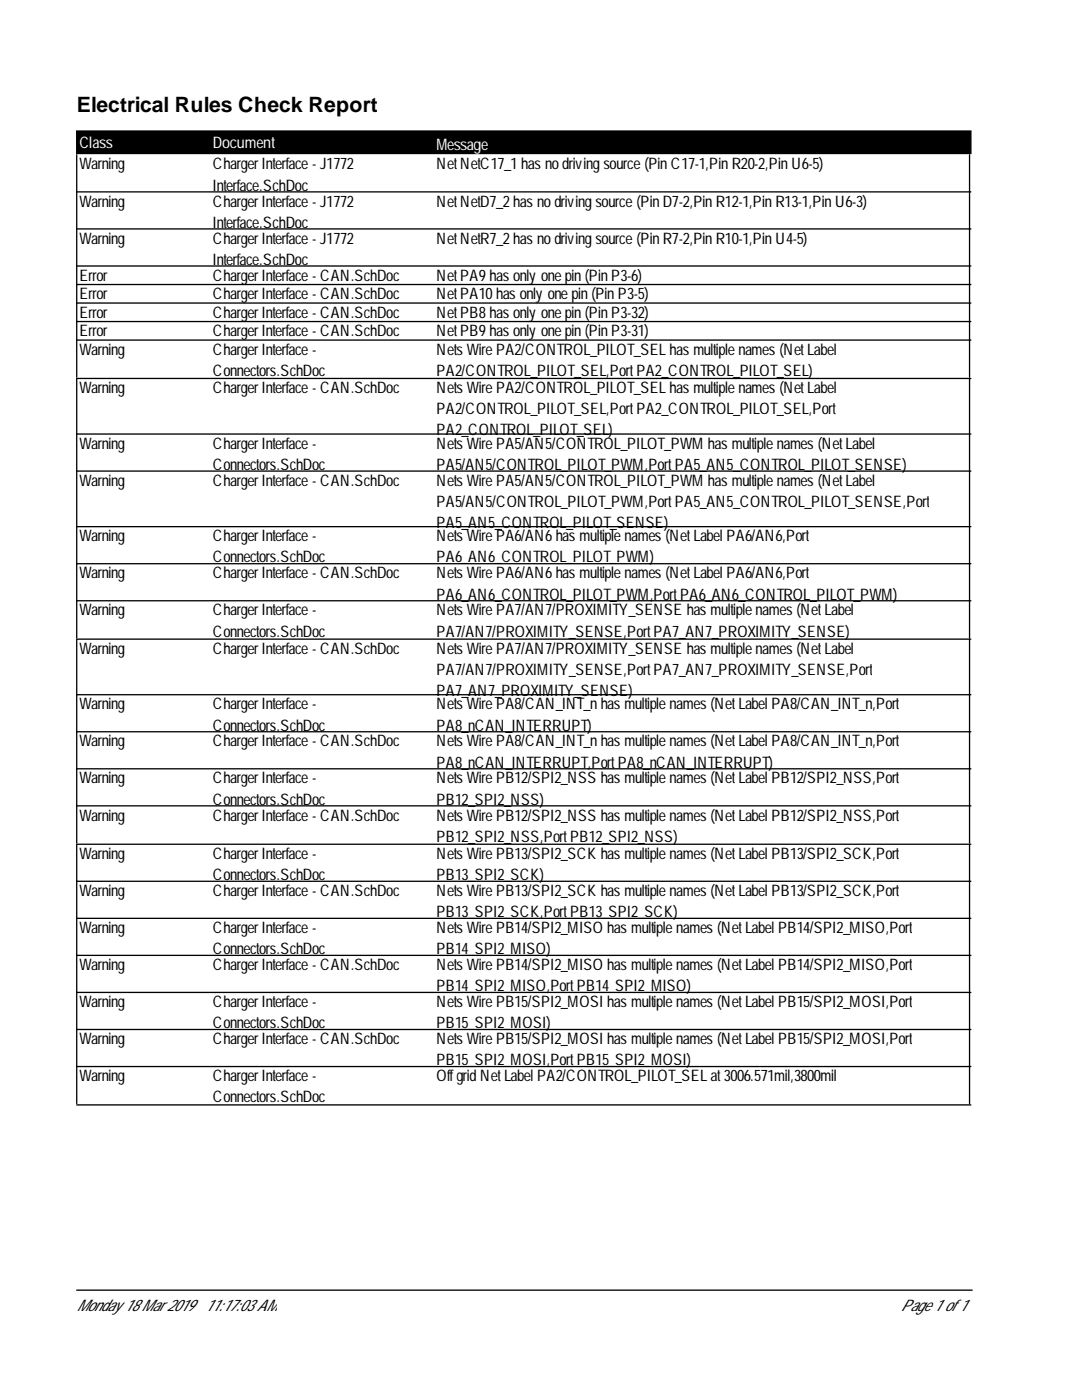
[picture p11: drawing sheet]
<svg xmlns="http://www.w3.org/2000/svg" width="216mm" height="279mm" viewBox="0 0 216 279" stroke-linecap="round" stroke-linejoin="round" font-family="sans-serif">
<defs><g id="words">
<text font-size="4.2" x="15.3" y="22.3">Electrical Rules Check Report</text>
<g font-size="3.2" fill="#fff">
<text x="15.8" y="29.6">Class</text>
<text x="42.5" y="29.6">Document</text>
<text x="87.1" y="29.9">Message</text>
</g>
<g font-size="3.2">
<text x="15.8" y="33.8">Warning</text>
<text x="42.5" y="33.8">Charger Interface - J1772</text>
<text x="87.1" y="33.8">NetNetC17_1 has no driving source (Pin C17-1,Pin R20-2,Pin U6-5)</text>
<text x="15.8" y="41.2">Warning</text>
<text x="42.5" y="38">Interface.SchDoc</text>
<text x="42.5" y="41.2">Charger Interface - J1772</text>
<text x="87.1" y="41.2">NetNetD7_2 has no driving source (Pin D7-2,Pin R12-1,Pin R13-1,Pin U6-3)</text>
<text x="42.5" y="45.4">Interface.SchDoc</text>
<text x="15.8" y="48.6">Warning</text>
<text x="42.5" y="48.6">Charger Interface - J1772</text>
<text x="42.5" y="52.8">Interface.SchDoc</text>
<text x="87.1" y="48.6">NetNetR7_2 has no driving source (Pin R7-2,Pin R10-1,Pin U4-5)</text>
<text x="15.8" y="56">Error</text>
<text x="15.8" y="59.7">Error</text>
<text x="42.5" y="56">Charger Interface - CAN.SchDoc</text>
<text x="42.5" y="59.7">Charger Interface - CAN.SchDoc</text>
<text x="87.1" y="56">NetPA9 has only one pin (Pin P3-6)</text>
<text x="87.1" y="59.7">NetPA10 has only one pin (Pin P3-5)</text>
<text x="15.8" y="63.4">Error</text>
<text x="42.5" y="63.4">Charger Interface - CAN.SchDoc</text>
<text x="87.1" y="63.4">NetPB8 has only one pin (Pin P3-32)</text>
<text x="15.8" y="67.1">Error</text>
<text x="15.8" y="70.8">Warning</text>
<text x="42.5" y="67.1">Charger Interface - CAN.SchDoc</text>
<text x="42.5" y="70.8">Charger Interface -</text>
<text x="87.1" y="67.1">NetPB9 has only one pin (Pin P3-31)</text>
<text x="87.1" y="70.8">Nets Wire PA2/CONTROL_PILOT_SEL has multiple names (NetLabel</text>
<text x="42.5" y="75">Connectors.SchDoc</text>
<text x="87.1" y="75">PA2/CONTROL_PILOT_SEL,PortPA2_CONTROL_PILOT_SEL)</text>
<text x="15.8" y="78.5">Warning</text>
<text x="42.5" y="78.5">Charger Interface - CAN.SchDoc</text>
<text x="87.1" y="78.5">Nets Wire PA2/CONTROL_PILOT_SEL has multiple names (NetLabel</text>
<text x="87.1" y="82.7">PA2/CONTROL_PILOT_SEL,PortPA2_CONTROL_PILOT_SEL,Port</text>
<text x="15.8" y="89.5">Warning</text>
<text x="42.5" y="89.5">Charger Interface -</text>
<text x="87.1" y="86.9">PA2_CONTROL_PILOT_SEL)</text>
<text x="87.1" y="89.5">Nets Wire PA5/AN5/CONTROL_PILOT_PWM has multiple names (NetLabel</text>
<text x="42.5" y="93.8">Connectors.SchDoc</text>
<text x="87.1" y="93.8">PA5/AN5/CONTROL_PILOT_PWM,PortPA5_AN5_CONTROL_PILOT_SENSE)</text>
<text x="15.8" y="96.9">Warning</text>
<text x="42.5" y="96.9">Charger Interface - CAN.SchDoc</text>
<text x="87.1" y="96.9">Nets Wire PA5/AN5/CONTROL_PILOT_PWM has multiple names (NetLabel</text>
<text x="87.1" y="101.2">PA5/AN5/CONTROL_PILOT_PWM,PortPA5_AN5_CONTROL_PILOT_SENSE,Port</text>
<text x="87.1" y="105.4">PA5_AN5_CONTROL_PILOT_SENSE)</text>
<text x="15.8" y="108">Warning</text>
<text x="42.5" y="108">Charger Interface -</text>
<text x="42.5" y="112.3">Connectors.SchDoc</text>
<text x="87.1" y="108">Nets Wire PA6/AN6 has multiple names (NetLabel PA6/AN6,Port</text>
<text x="87.1" y="112.3">PA6_AN6_CONTROL_PILOT_PWM)</text>
<text x="15.8" y="115.4">Warning</text>
<text x="42.5" y="115.4">Charger Interface - CAN.SchDoc</text>
<text x="87.1" y="115.4">Nets Wire PA6/AN6 has multiple names (NetLabel PA6/AN6,Port</text>
<text x="87.1" y="119.6">PA6_AN6_CONTROL_PILOT_PWM,PortPA6_AN6_CONTROL_PILOT_PWM)</text>
<text x="15.8" y="122.8">Warning</text>
<text x="42.5" y="122.8">Charger Interface -</text>
<text x="87.1" y="122.8">Nets Wire PA7/AN7/PROXIMITY_SENSE has multiple names (NetLabel</text>
<text x="15.8" y="130.5">Warning</text>
<text x="42.5" y="127">Connectors.SchDoc</text>
<text x="42.5" y="130.5">Charger Interface - CAN.SchDoc</text>
<text x="87.1" y="127">PA7/AN7/PROXIMITY_SENSE,PortPA7_AN7_PROXIMITY_SENSE)</text>
<text x="87.1" y="130.5">Nets Wire PA7/AN7/PROXIMITY_SENSE has multiple names (NetLabel</text>
<text x="87.1" y="134.7">PA7/AN7/PROXIMITY_SENSE,PortPA7_AN7_PROXIMITY_SENSE,Port</text>
<text x="15.8" y="141.6">Warning</text>
<text x="42.5" y="141.6">Charger Interface -</text>
<text x="87.1" y="138.9">PA7_AN7_PROXIMITY_SENSE)</text>
<text x="87.1" y="141.6">Nets Wire PA8/CAN_INT_n has multiple names (NetLabel PA8/CAN_INT_n,Port</text>
<text x="15.8" y="149">Warning</text>
<text x="42.5" y="145.8">Connectors.SchDoc</text>
<text x="42.5" y="149">Charger Interface - CAN.SchDoc</text>
<text x="87.1" y="145.8">PA8_nCAN_INTERRUPT)</text>
<text x="87.1" y="149">Nets Wire PA8/CAN_INT_n has multiple names (NetLabel PA8/CAN_INT_n,Port</text>
<text x="87.1" y="153.2">PA8_nCAN_INTERRUPT,PortPA8_nCAN_INTERRUPT)</text>
<text x="15.8" y="156.4">Warning</text>
<text x="42.5" y="156.4">Charger Interface -</text>
<text x="42.5" y="160.6">Connectors.SchDoc</text>
<text x="87.1" y="156.4">Nets Wire PB12/SPI2_NSS has multiple names (NetLabel PB12/SPI2_NSS,Port</text>
<text x="87.1" y="160.6">PB12_SPI2_NSS)</text>
<text x="15.8" y="163.7">Warning</text>
<text x="42.5" y="163.7">Charger Interface - CAN.SchDoc</text>
<text x="87.1" y="163.7">Nets Wire PB12/SPI2_NSS has multiple names (NetLabel PB12/SPI2_NSS,Port</text>
<text x="87.1" y="168">PB12_SPI2_NSS,PortPB12_SPI2_NSS)</text>
<text x="15.8" y="171.4">Warning</text>
<text x="42.5" y="171.4">Charger Interface -</text>
<text x="87.1" y="171.4">Nets Wire PB13/SPI2_SCK has multiple names (NetLabel PB13/SPI2_SCK,Port</text>
<text x="15.8" y="178.8">Warning</text>
<text x="42.5" y="175.6">Connectors.SchDoc</text>
<text x="42.5" y="178.8">Charger Interface - CAN.SchDoc</text>
<text x="87.1" y="175.6">PB13_SPI2_SCK)</text>
<text x="87.1" y="178.8">Nets Wire PB13/SPI2_SCK has multiple names (NetLabel PB13/SPI2_SCK,Port</text>
<text x="87.1" y="183">PB13_SPI2_SCK,PortPB13_SPI2_SCK)</text>
<text x="15.8" y="186.2">Warning</text>
<text x="42.5" y="186.2">Charger Interface -</text>
<text x="42.5" y="190.4">Connectors.SchDoc</text>
<text x="87.1" y="186.2">Nets Wire PB14/SPI2_MISO has multiple names (NetLabel PB14/SPI2_MISO,Port</text>
<text x="87.1" y="190.4">PB14_SPI2_MISO)</text>
<text x="15.8" y="193.6">Warning</text>
<text x="42.5" y="193.6">Charger Interface - CAN.SchDoc</text>
<text x="87.1" y="193.6">Nets Wire PB14/SPI2_MISO has multiple names (NetLabel PB14/SPI2_MISO,Port</text>
<text x="87.1" y="197.8">PB14_SPI2_MISO,PortPB14_SPI2_MISO)</text>
<text x="15.8" y="201">Warning</text>
<text x="42.5" y="201">Charger Interface -</text>
<text x="87.1" y="201">Nets Wire PB15/SPI2_MOSI has multiple names (NetLabel PB15/SPI2_MOSI,Port</text>
<text x="15.8" y="208.4">Warning</text>
<text x="42.5" y="205.2">Connectors.SchDoc</text>
<text x="42.5" y="208.4">Charger Interface - CAN.SchDoc</text>
<text x="87.1" y="205.2">PB15_SPI2_MOSI)</text>
<text x="87.1" y="208.4">Nets Wire PB15/SPI2_MOSI has multiple names (NetLabel PB15/SPI2_MOSI,Port</text>
<text x="15.8" y="215.8">Warning</text>
<text x="42.5" y="215.8">Charger Interface -</text>
<text x="87.1" y="212.6">PB15_SPI2_MOSI,PortPB15_SPI2_MOSI)</text>
<text x="87.1" y="215.8">Offgrid NetLabel PA2/CONTROL_PILOT_SEL at3006.571mil,3800mil</text>
<text x="42.5" y="220">Connectors.SchDoc</text>
<text x="15.3" y="261.7">Monday 18 Mar 2019</text>
<text x="40.9" y="261.7">11:17:03 AM</text>
<text x="179.7" y="261.7">Page 1 of 1</text>
</g>
</g></defs>
<path d="M15.3 26.1h178.4v4.5h-178.4z" fill="#000" stroke="#000" stroke-width=".26"/>
<g fill="none" stroke="#000" stroke-width=".26">
<path d="M15.3 38.3h178.4M15.3 30.9v44.4M193.5 30.9v44.4M15.3 45.7h178.4M15.3 53.1h178.4M15.3 56.8h178.4M15.3 60.5h178.4M15.3 64.2h178.4M15.3 67.9h178.4M193.5 75.5v51.8M193.7 75.5h-178.4v51.8M15.3 86.6h178.4"/>
<path d="M15.3 94h178.4M15.3 105.1h178.4M15.3 112.5h178.4M15.3 119.9h178.4M15.3 138.6h178.4M193.5 127.6v40.6M193.7 127.6h-178.4v40.6M15.3 146h178.4M15.3 153.4h178.4M15.3 160.8h178.4M15.3 175.9h178.4M193.5 168.5v51.7"/>
<path d="M193.7 168.5h-178.4v51.7M15.3 183.3h178.4M15.3 190.7h178.4M15.3 198.1h178.4M15.3 205.5h178.4M15.3 212.9h178.4M15.3 220.5h178.4M15.3 257.5h178.7"/>
</g>
<use href="#words"/>
</svg>
